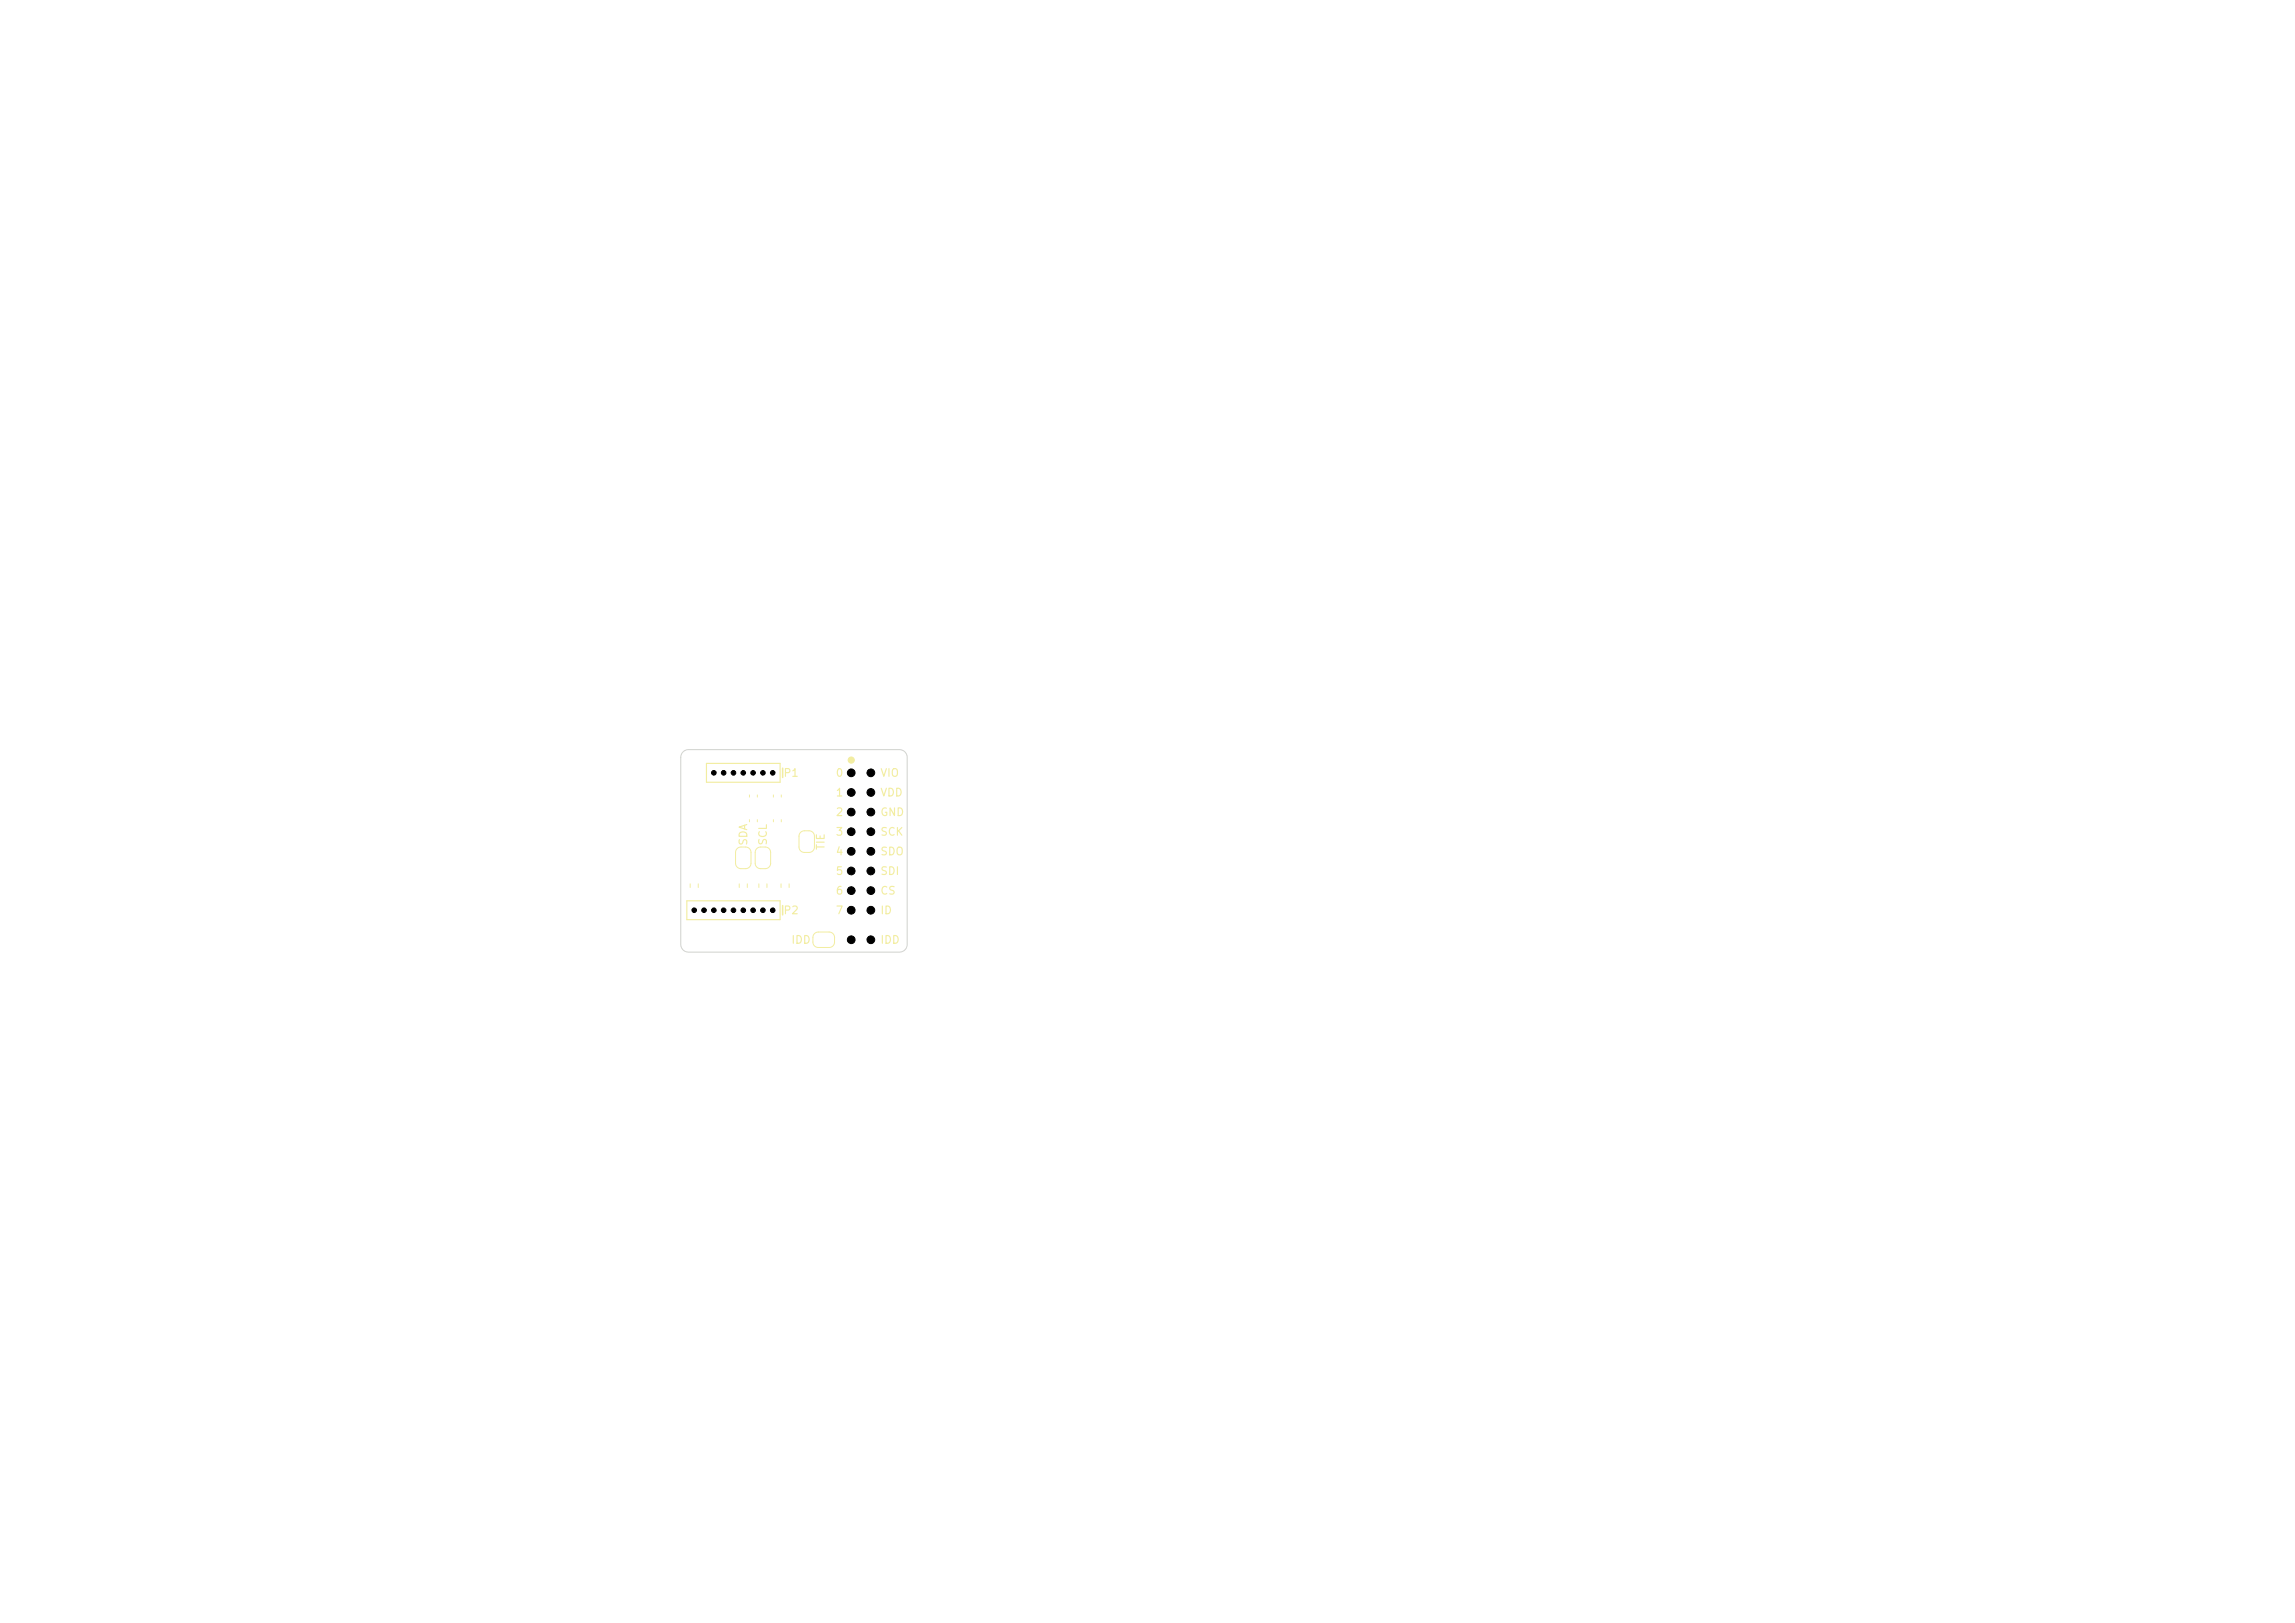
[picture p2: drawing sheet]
<svg xmlns="http://www.w3.org/2000/svg" width="297mm" height="210mm" viewBox="0 0 297 210" stroke-linecap="round" stroke-linejoin="round" font-family="sans-serif">
<defs><g id="words">
<g font-size="1" fill="#f2eda1">
<text x="101.3" y="100.8">P1</text>
<text x="108.1" y="100.8">0</text>
<text x="113.8" y="100.8">VIO</text>
<text x="108.1" y="103.3">1</text>
<text x="108.1" y="105.8">2</text>
<text x="113.8" y="103.3">VDD</text>
<text x="113.8" y="105.8">GND</text>
<text x="96.9" y="109.5" transform="rotate(-90 96.9 109.5)">SDA</text>
<text x="99.5" y="109.5" transform="rotate(-90 99.5 109.5)">SCL</text>
<text x="107" y="110.1" transform="rotate(-90 107 110.1)">TIE</text>
<text x="108.1" y="108.4">3</text>
<text x="108.1" y="110.9">4</text>
<text x="108.1" y="113.5">5</text>
<text x="113.8" y="108.4">SCK</text>
<text x="113.8" y="110.9">SDO</text>
<text x="113.8" y="113.5">SDI</text>
<text x="101.3" y="118.5">P2</text>
<text x="108.1" y="116">6</text>
<text x="108.1" y="118.5">7</text>
<text x="113.8" y="116">CS</text>
<text x="113.8" y="118.5">ID</text>
<text x="102.3" y="122.4">IDD</text>
<text x="113.8" y="122.4">IDD</text>
</g>
</g></defs>
<circle cx="110.2" cy="98.4" r=".4" fill="#f2eda1" stroke="#f2eda1" stroke-width=".13"/>
<g fill="none" stroke="#f2eda1" stroke-width=".13">
<path d="M89.3 114.4v.4M90.4 114.4v.4M95.4 109.8l.4-.2h.7a.7 .7 0 0 1 .7 .7v1.4a.7 .7 0 0 1-.7 .7h-.6a.7 .7 0 0 1-.7-.7v-1.5zM95.7 114.4v.4M96.7 114.4v.4M97 102.9v.2M97 106.1v.2M97.9 109.8l.4-.2h.7a.7 .7 0 0 1 .7 .7v1.4a.7 .7 0 0 1-.7 .7h-.6a.7 .7 0 0 1-.7-.7v-1.5zM98 102.9v.2M98 106.1v.2M98.2 114.4v.4M99.3 114.4v.4"/>
<path d="M100.1 102.9v.2M100.1 106.1v.2M101.1 114.4v.4M101.1 102.9v.2M101.1 106.1v.2M102.1 114.4v.4M103.6 107.7l.4-.2h.7a.7 .7 0 0 1 .7 .7v1.4a.7 .7 0 0 1-.7 .7h-.6a.7 .7 0 0 1-.7-.7v-1.5zM105.4 120.8l.4-.2h1.5a.7 .7 0 0 1 .7 .7v.6a.7 .7 0 0 1-.7 .7h-1.4a.7 .7 0 0 1-.7-.7v-.7z"/>
</g>
<path d="M91.4 98.8h9.6v2.4h-9.6zM88.9 116.6h12.1v2.4h-12.1z" fill="none" stroke="#f2eda1" stroke-width=".15"/>
<path d="M101.3 99.4v1.2M101.3 117.2v1.2" fill="none" stroke="#f2eda1" stroke-width=".2"/>
<path d="M88.4 97.3l.4-.2 .3-.1h27.3a1 1 0 0 1 1 1v24.2a1 1 0 0 1-1 1h-27.3a1 1 0 0 1-1-1v-24.2l.1-.4z" fill="none" stroke="#d0d2cd" stroke-width=".13"/>
<g fill="#000" stroke="#000" stroke-width=".13">
<circle cx="110.2" cy="100" r=".5"/>
<circle cx="112.7" cy="100" r=".5"/>
<circle cx="89.8" cy="117.8" r=".3"/>
<circle cx="91.1" cy="117.8" r=".3"/>
<circle cx="92.4" cy="100" r=".3"/>
<circle cx="92.4" cy="117.8" r=".3"/>
<circle cx="93.7" cy="100" r=".3"/>
<circle cx="93.7" cy="117.8" r=".3"/>
<circle cx="94.9" cy="117.8" r=".3"/>
<circle cx="94.9" cy="100" r=".3"/>
<circle cx="96.2" cy="100" r=".3"/>
<circle cx="96.2" cy="117.8" r=".3"/>
<circle cx="97.5" cy="117.8" r=".3"/>
<circle cx="97.5" cy="100" r=".3"/>
<circle cx="98.7" cy="100" r=".3"/>
<circle cx="98.7" cy="117.8" r=".3"/>
<circle cx="100" cy="117.8" r=".3"/>
<circle cx="100" cy="100" r=".3"/>
<circle cx="110.2" cy="105.1" r=".5"/>
<circle cx="110.2" cy="117.8" r=".5"/>
<circle cx="110.2" cy="107.6" r=".5"/>
<circle cx="110.2" cy="110.2" r=".5"/>
<circle cx="110.2" cy="112.7" r=".5"/>
<circle cx="110.2" cy="115.2" r=".5"/>
<circle cx="110.2" cy="102.5" r=".5"/>
<circle cx="112.7" cy="117.8" r=".5"/>
<circle cx="112.7" cy="102.5" r=".5"/>
<circle cx="112.7" cy="105.1" r=".5"/>
<circle cx="112.7" cy="112.7" r=".5"/>
<circle cx="112.7" cy="107.6" r=".5"/>
<circle cx="112.7" cy="115.2" r=".5"/>
<circle cx="112.7" cy="110.2" r=".5"/>
<circle cx="110.2" cy="121.6" r=".5"/>
<circle cx="112.7" cy="121.6" r=".5"/>
</g>
<use href="#words"/>
</svg>
